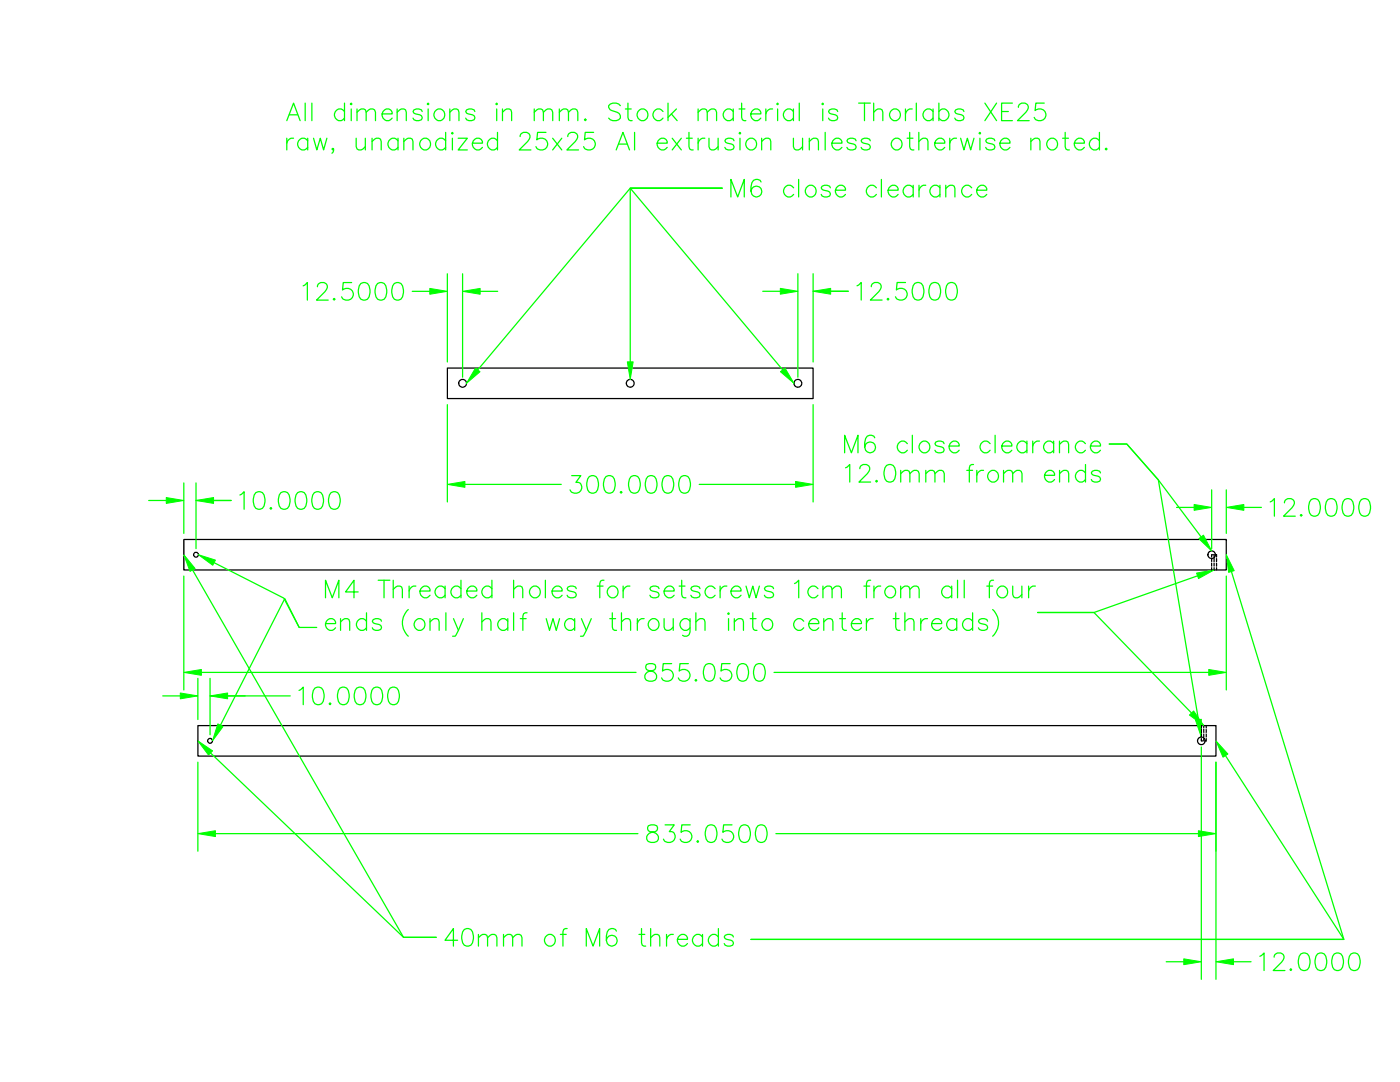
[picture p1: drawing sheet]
<svg xmlns="http://www.w3.org/2000/svg" width="279mm" height="216mm" viewBox="0 0 279 216" stroke-linecap="round" stroke-linejoin="round" font-family="sans-serif">
<g fill="none" stroke="#000" stroke-width=".25">
<path d="M89.3 73.4h73v6.1h-73zM36.7 107.6h208v6.1h-208zM241.8 111.4v.7M241.8 112.4v.6M241.8 113.3v.4M242.1 110.7h-.3v.4M242.3 110.7v.4M242.3 111.4v.7M242.3 112.4v.6M242.3 113.3v.4M242.5 110.7h.3v.4M242.8 111.4v.7"/>
<path d="M242.8 112.4v.6M242.8 113.3v.4M39.5 144.8h203.2v6.1h-203.2zM239.7 144.8v.4M239.7 145.5v.7M239.7 146.5v.6M239.7 147.4v.4h.4M240.2 144.8v.4M240.2 145.5v.7M240.2 146.5v.6M240.2 147.4v.4M240.7 144.8v.4"/>
<path d="M240.7 145.5v.7M240.7 146.5v.6M240.7 147.4v.4h-.3"/>
<circle cx="92.3" cy="76.5" r=".78"/>
<circle cx="125.8" cy="76.5" r=".78"/>
<circle cx="159.2" cy="76.5" r=".78"/>
<circle cx="39.1" cy="110.7" r=".49"/>
<circle cx="241.8" cy="110.7" r=".75"/>
<circle cx="41.9" cy="147.8" r=".49"/>
<circle cx="239.8" cy="147.8" r=".75"/>
</g>
<g fill="none" stroke="#0f0" stroke-width=".25">
<path d="M57.2 24.1l1.4-3.5 1.3 3.5M57.2 27.6v2.3M57.7 22.9h1.7M58.6 27.6a1.18 1.18 0 0 0-1.4 1M60.9 20.6v3.5M61.4 28.1a1.12 1.12 0 0 0-1.6-.2 1.12 1.12 0 0 0 0 1.7 1.12 1.12 0 0 0 1.6-.2M61.4 27.6v2.3M62.2 20.6v3.5M62.6 27.6l.6 2.3 .7-2.3 .7 2.3 .6-2.3M66.6 29.7l-.2 .2-.2-.2 .2-.1a.65 .65 0 0 1-.2 1M68.8 22.3a1.12 1.12 0 0 0-1.7-.2 1.12 1.12 0 0 0 0 1.6 1.12 1.12 0 0 0 1.7-.1M68.8 20.6v3.5"/>
<path d="M69.9 20.8l.2-.2 .1 .2-.1 .1zM70.1 21.7v2.4M71.1 27.6v1.7l.2 .4 .3 .2h.5l.8-.6M71.3 22.4l.8-.7h.5l.3 .2 .2 .5v1.7M71.3 21.7v2.4M72.9 27.6v2.3M73.1 22.4l.8-.7h.5l.4 .2 .1 .5v1.7M74.3 28.2l.8-.6h.5l.3 .2 .2 .4v1.7M74.3 27.6v2.3M76.3 22.7h2a1 1 0 0 0-1-1 1 1 0 0 0-1 1 1.11 1.11 0 0 0 .6 1.3 1.11 1.11 0 0 0 1.4-.4M79.3 22.4l.8-.7h.5l.3 .2 .2 .5v1.7M79.3 21.7v2.4"/>
<path d="M79.4 28.1a1.12 1.12 0 0 0-1.6-.2 1.12 1.12 0 0 0 0 1.7 1.12 1.12 0 0 0 1.6-.2M79.4 27.6v2.3M80.6 28.2l.8-.6h.5l.4 .2 .1 .4v1.7M80.6 27.6v2.3M84.3 22.3a1.04 1.04 0 0 0-1.9 0l.2 .3 1.5 .5 .2 .5a1.04 1.04 0 0 1-1.9 0M84.3 27.8a1.17 1.17 0 0 1 1.6 .6 1.17 1.17 0 0 1-.8 1.5 1.18 1.18 0 0 1-1.3-.7 1.18 1.18 0 0 1 .5-1.4zM85.3 20.8l.1-.2 .2 .2-.2 .1zM85.4 21.7v2.4M87.1 21.9a1.17 1.17 0 0 1 1.7 .6 1.17 1.17 0 0 1-.8 1.6 1.18 1.18 0 0 1-1.3-.8 1.18 1.18 0 0 1 .4-1.4zM88.9 28.1a1.12 1.12 0 0 0-1.6-.2 1.12 1.12 0 0 0 0 1.7 1.12 1.12 0 0 0 1.6-.2M88.9 26.4v3.5M89.8 22.4l.8-.7h.5l.3 .2 .2 .5v1.7"/>
<path d="M89.8 21.7v2.4M90.1 26.6l.2-.2 .1 .2-.1 .1zM90.3 27.6v2.3M91.4 27.6h1.9l-1.9 2.3h1.9M94.3 28.6h2a1 1 0 0 0-1-1.1 1 1 0 0 0-1 1.1 1.11 1.11 0 0 0 .6 1.2 1.11 1.11 0 0 0 1.4-.4M94.8 22.3a1.04 1.04 0 0 0-1.9 0l.2 .3 1.5 .5 .2 .5a1.04 1.04 0 0 1-1.9 0M98.9 20.8l.2-.2 .2 .2-.2 .1zM99.1 21.7v2.4M99.3 28.1a1.12 1.12 0 0 0-1.7-.2 1.12 1.12 0 0 0 0 1.7 1.12 1.12 0 0 0 1.7-.2M99.3 26.4v3.5M100.3 22.4l.8-.7h.5l.4 .2 .1 .5v1.7M100.3 21.7v2.4"/>
<path d="M103.8 27.3a.81 .81 0 0 1 .7-.9h.6a.86 .86 0 0 1 .5 1.4l-2 2.1h2.4M106.6 22.4l.9-.7h.5l.3 .2 .1 .5v1.7M106.6 21.7v2.4M108.4 22.4l.9-.7h.5l.3 .2 .2 .5v1.7M109 26.4h-1.7l-.2 1.5a1.24 1.24 0 0 1 1.9 0 1.24 1.24 0 0 1-.2 1.9 1.24 1.24 0 0 1-1.8-.5M110.3 27.6l1.8 2.3M111.6 22.4l.9-.7h.5l.3 .2 .2 .5v1.7M111.6 21.7v2.4M112.1 27.6l-1.8 2.3M113.3 27.3a.81 .81 0 0 1 .7-.9h.6a.86 .86 0 0 1 .5 1.4l-2 2.1h2.4M113.5 22.4l.8-.7h.5l.3 .2 .2 .5v1.7M116.6 23.9l.2-.2 .2 .2-.2 .2z"/>
<path d="M118.5 26.4h-1.7l-.2 1.5a1.24 1.24 0 0 1 1.9 0 1.24 1.24 0 0 1-.2 1.9 1.24 1.24 0 0 1-1.8-.5M123 29.9l1.3-3.5 1.3 3.5M123.5 28.8h1.6M123.8 21.1a1.52 1.52 0 0 0-2.3 0 .93 .93 0 0 0 .6 1l1 .3a.86 .86 0 0 1 .4 1.5 1.57 1.57 0 0 1-2-.3M124.8 21.7h1.2M125.3 20.6v2.8l.2 .5 .7 .2M126.6 26.4v3.5M127.7 21.9a1.17 1.17 0 0 1 1.6 .6 1.17 1.17 0 0 1-.8 1.6 1.18 1.18 0 0 1-1.3-.8 1.18 1.18 0 0 1 .5-1.4zM131.1 28.6h2.1a1 1 0 0 0-1-1.1 1 1 0 0 0-1.1 1.1 1.11 1.11 0 0 0 .7 1.2 1.11 1.11 0 0 0 1.4-.4M132.3 22.3a1.12 1.12 0 0 0-1.6-.2 1.12 1.12 0 0 0 0 1.6 1.12 1.12 0 0 0 1.6-.1M133.3 20.6v3.5M134 22.7l1.1 1.4"/>
<path d="M134.2 27.6l1.8 2.3M135 21.7l-1.7 1.7M136 27.6l-1.8 2.3M137 27.6h1.2M137.5 26.4v2.9l.1 .4 .7 .2M139.3 22.4l.9-.7h.5l.3 .2 .1 .5v1.7M139.3 21.7v2.4M139.3 27.6v2.3M140.7 27.6a1.18 1.18 0 0 0-1.4 1M141.1 22.4l.9-.7h.5l.3 .2 .2 .5v1.7M141.5 27.6v1.7l.2 .4 .3 .2h.5l.8-.6M143.3 27.6v2.3"/>
<path d="M144.1 37.6h-18.3v34.6M144.1 37.6h-18.3l-30.4 36.2M144.1 37.6h-18.3l30.4 36.2M145.9 39.3v-3.5l1.3 3.5 1.3-3.5v3.5M146.3 22.3a1.12 1.12 0 0 0-1.6-.2 1.12 1.12 0 0 0 0 1.6 1.12 1.12 0 0 0 1.6-.1M146.3 21.7v2.4M146.5 28.1a1.04 1.04 0 0 0-1.8 0l.1 .3 1.5 .5 .2 .5a1.04 1.04 0 0 1-1.8 0M147.5 26.6l.2-.2 .1 .2-.1 .1zM147.5 21.7h1.2M147.7 27.6v2.3M148 20.6v2.8l.2 .5 .6 .2M149.3 27.8a1.17 1.17 0 0 1 1.7 .6 1.17 1.17 0 0 1-.8 1.5 1.18 1.18 0 0 1-1.3-.7 1.18 1.18 0 0 1 .4-1.4z"/>
<path d="M149.8 22.7h2a1 1 0 0 0-1-1 1 1 0 0 0-1 1 1.11 1.11 0 0 0 .7 1.3 1.11 1.11 0 0 0 1.3-.4M151.9 36.3a.99 .99 0 0 0-1-.5 .99 .99 0 0 0-.8 .7 2.43 2.43 0 0 0 .3 2.6 1.08 1.08 0 0 0 1.5-.5 1.08 1.08 0 0 0-.7-1.4 1.08 1.08 0 0 0-1.3 .9M152 28.2l.8-.6h.6l.3 .2 .1 .4v1.7M152 27.6v2.3M152.8 21.7v2.4M154.2 21.7a1.18 1.18 0 0 0-1.4 1M155 20.8l.2-.2 .1 .2-.1 .1zM155.2 21.7v2.4M158.3 27.6v1.7l.2 .4 .4 .2h.4l.9-.6M158.3 22.3a1.12 1.12 0 0 0-1.6-.2 1.12 1.12 0 0 0 0 1.6 1.12 1.12 0 0 0 1.6-.1M158.3 21.7v2.4M158.4 37.5a1.12 1.12 0 0 0-1.7-.2 1.12 1.12 0 0 0 0 1.7 1.12 1.12 0 0 0 1.7-.2"/>
<path d="M159.4 35.8v3.5M159.5 20.6v3.5M160.2 27.6v2.3M160.9 37.5a1.15 1.15 0 0 1 2 .3 1.15 1.15 0 0 1-1.3 1.5 1.23 1.23 0 0 1-.7-1.8zM161.5 28.2l.9-.6h.5l.3 .2 .1 .4v1.7M161.5 27.6v2.3M164 20.8l.2-.2 .1 .2-.1 .1zM164.2 21.7v2.4M164.7 26.4v3.5M165.7 37.5a1.04 1.04 0 0 0-1.8 0l.2 .3 1.5 .5 .1 .5a1.04 1.04 0 0 1-1.8 0M166 28.6h2a1 1 0 0 0-1-1.1 1 1 0 0 0-1 1.1 1.11 1.11 0 0 0 .7 1.2 1.11 1.11 0 0 0 1.3-.4M166.7 38h2a1 1 0 0 0-1-1.1 1 1 0 0 0-1 1.1 1.11 1.11 0 0 0 .7 1.2 1.11 1.11 0 0 0 1.3-.4"/>
<path d="M167.2 22.3a1.04 1.04 0 0 0-1.8 0l.1 .3 1.5 .5 .2 .5a1.04 1.04 0 0 1-1.8 0M170.8 28.1a1.04 1.04 0 0 0-1.8 0l.2 .3 1.5 .5 .1 .5a1.04 1.04 0 0 1-1.8 0M171.4 20.6h2.3M172.5 20.6v3.5M173.7 28.1a1.04 1.04 0 0 0-1.8 0l.1 .3 1.5 .5 .2 .5a1.04 1.04 0 0 1-1.8 0M174.4 22.4l.8-.7h.5l.3 .2 .2 .5v1.7M174.4 20.6v3.5M174.9 37.5a1.12 1.12 0 0 0-1.6-.2 1.12 1.12 0 0 0 0 1.7 1.12 1.12 0 0 0 1.6-.2M175.9 35.8v3.5M177.2 38h2a1 1 0 0 0-1-1.1 1 1 0 0 0-1 1.1 1.11 1.11 0 0 0 .7 1.2 1.11 1.11 0 0 0 1.3-.4M177.7 22.3a1.15 1.15 0 0 1 2 .3 1.15 1.15 0 0 1-1.3 1.5 1.23 1.23 0 0 1-.7-1.8zM178 28.1a1.15 1.15 0 0 1 2 .3 1.15 1.15 0 0 1-1.3 1.5 1.23 1.23 0 0 1-.7-1.8z"/>
<path d="M180.7 21.7v2.4M181 27.6h1.2M181.5 26.4v2.9l.2 .4 .7 .2M182.1 21.7a1.18 1.18 0 0 0-1.4 1M182.2 37.5a1.12 1.12 0 0 0-1.6-.2 1.12 1.12 0 0 0 0 1.7 1.12 1.12 0 0 0 1.6-.2M182.2 37v2.3M182.9 20.6v3.5M183.4 28.2l.8-.6h.5l.3 .2 .2 .4v1.7M183.4 26.4v3.5M183.4 37v2.3M184.8 37a1.18 1.18 0 0 0-1.4 1M186.2 22.3a1.12 1.12 0 0 0-1.6-.2 1.12 1.12 0 0 0 0 1.6 1.12 1.12 0 0 0 1.6-.1"/>
<path d="M186.2 21.7v2.4M186.5 28.6h2a1 1 0 0 0-1-1.1 1 1 0 0 0-1 1.1 1.11 1.11 0 0 0 .7 1.2 1.11 1.11 0 0 0 1.3-.4M187.4 22.3a1.12 1.12 0 0 1 1.6-.2 1.12 1.12 0 0 1 0 1.6 1.12 1.12 0 0 1-1.6-.1M187.4 20.6v3.5M187.6 37.5a1.12 1.12 0 0 0-1.7-.2 1.12 1.12 0 0 0 0 1.7 1.12 1.12 0 0 0 1.7-.2M187.6 37v2.3M188.7 37.6l.9-.6h.5l.3 .2 .2 .4v1.7M188.7 37v2.3M189.5 27.6v2.3M190.9 27.6a1.18 1.18 0 0 0-1.4 1M191.7 27.6l.7 2.3 .7-2.3 .6 2.3 .7-2.3M192.4 22.3a1.04 1.04 0 0 0-1.9 0l.2 .3 1.5 .5 .2 .5a1.04 1.04 0 0 1-1.9 0"/>
<path d="M193.9 37.5a1.12 1.12 0 0 0-1.6-.2 1.12 1.12 0 0 0 0 1.7 1.12 1.12 0 0 0 1.6-.2M194.9 38h2a1 1 0 0 0-1-1.1 1 1 0 0 0-1 1.1 1.11 1.11 0 0 0 .7 1.2 1.11 1.11 0 0 0 1.3-.4M195.4 26.6l.2-.2 .1 .2-.1 .1zM195.6 27.6v2.3M196.6 20.6l2.3 3.5M198.5 28.1a1.04 1.04 0 0 0-1.8 0l.2 .3 1.5 .5 .1 .5a1.04 1.04 0 0 1-1.8 0M198.9 20.6l-2.3 3.5M199.6 28.6h2a1 1 0 0 0-1-1.1 1 1 0 0 0-1 1.1 1.11 1.11 0 0 0 .6 1.2 1.11 1.11 0 0 0 1.4-.4M199.9 22.3h1.3M202 20.6h-2.1v3.5h2.1M203.2 21.4a.81 .81 0 0 1 .7-.8h.7a.86 .86 0 0 1 .5 1.3l-2 2.2h2.3M205.7 28.2l.9-.6h.5l.3 .2 .2 .4v1.7"/>
<path d="M205.7 27.6v2.3M208.4 20.6h-1.7l-.1 1.5a1.24 1.24 0 0 1 1.8 0 1.24 1.24 0 0 1-.2 1.8 1.24 1.24 0 0 1-1.8-.5M209.1 28.1a1.15 1.15 0 0 1 2 .3 1.15 1.15 0 0 1-1.4 1.5 1.23 1.23 0 0 1-.6-1.8zM212.1 27.6h1.1M212.6 26.4v2.9l.1 .4 .7 .2M214.4 28.6h2a1 1 0 0 0-1-1.1 1 1 0 0 0-1 1.1 1.11 1.11 0 0 0 .7 1.2 1.11 1.11 0 0 0 1.3-.4M219.4 28.1a1.12 1.12 0 0 0-1.6-.2 1.12 1.12 0 0 0 0 1.7 1.12 1.12 0 0 0 1.6-.2M219.4 26.4v3.5M220.6 29.7l.2-.1 .1 .1-.1 .2zM60.5 57l.8-.6v3.5M63.4 57.2a.81 .81 0 0 1 .6-.8h.7a.86 .86 0 0 1 .5 1.3l-2 2.2h2.3M66.5 59.7l.2-.1 .1 .1-.1 .2z"/>
<path d="M70.2 56.4h-1.7l-.1 1.5a1.24 1.24 0 0 1 1.8 0 1.24 1.24 0 0 1-.2 1.8 1.24 1.24 0 0 1-1.8-.5M72 56.6a1.09 1.09 0 0 1 1.7 .4 2.77 2.77 0 0 1-.4 2.7 1.09 1.09 0 0 1-1.6-.5 2.78 2.78 0 0 1 .3-2.6zM75.4 56.6a1.09 1.09 0 0 1 1.6 .4 2.77 2.77 0 0 1-.3 2.7 1.09 1.09 0 0 1-1.7-.5 2.77 2.77 0 0 1 .4-2.6zM78.7 56.6a1.09 1.09 0 0 1 1.6 .4 2.78 2.78 0 0 1-.3 2.7 1.09 1.09 0 0 1-1.6-.5 2.77 2.77 0 0 1 .3-2.6zM82.3 58.1h3.5M89.3 54.6v17.6M92.3 54.6v20.7M95.8 58.1h3.5M152.2 58.1h3.5M159.2 54.6v20.7M162.3 54.6v17.6M162.3 58.1h7"/>
<path d="M171 57l.9-.6v3.5M173.9 57.2a.81 .81 0 0 1 .6-.8h.7a.86 .86 0 0 1 .5 1.3l-2 2.2h2.3M177 59.7l.2-.2 .2 .2-.2 .2zM180.7 56.4h-1.7l-.1 1.5a1.24 1.24 0 0 1 1.9 0 1.24 1.24 0 0 1-.3 1.8 1.24 1.24 0 0 1-1.8-.5M182.6 56.6a1.09 1.09 0 0 1 1.6 .4 2.77 2.77 0 0 1-.3 2.7 1.09 1.09 0 0 1-1.7-.5 2.78 2.78 0 0 1 .4-2.6zM185.9 56.6a1.09 1.09 0 0 1 1.6 .4 2.77 2.77 0 0 1-.3 2.7 1.09 1.09 0 0 1-1.6-.5 2.77 2.77 0 0 1 .3-2.6zM189.2 56.6a1.09 1.09 0 0 1 1.7 .4 2.78 2.78 0 0 1-.4 2.7 1.09 1.09 0 0 1-1.6-.5 2.77 2.77 0 0 1 .3-2.6zM29.7 99.9h3.5M36.7 96.4v10M39.1 96.4v13.1M39.1 99.9h7M47.9 98.8l.8-.7v3.5"/>
<path d="M51.1 98.3a1.09 1.09 0 0 1 1.6 .5 2.78 2.78 0 0 1-.3 2.6 1.09 1.09 0 0 1-1.7-.4 2.77 2.77 0 0 1 .4-2.7zM56.1 98.3a1.09 1.09 0 0 1 1.6 .5 2.78 2.78 0 0 1-.3 2.6 1.09 1.09 0 0 1-1.7-.4 2.77 2.77 0 0 1 .4-2.7zM59.4 98.3a1.09 1.09 0 0 1 1.6 .5 2.78 2.78 0 0 1-.3 2.6 1.09 1.09 0 0 1-1.6-.4 2.77 2.77 0 0 1 .3-2.7zM62.7 98.3a1.09 1.09 0 0 1 1.7 .5 2.77 2.77 0 0 1-.3 2.6 1.09 1.09 0 0 1-1.7-.4 2.78 2.78 0 0 1 .3-2.7zM66.1 98.3a1.09 1.09 0 0 1 1.6 .5 2.77 2.77 0 0 1-.3 2.6 1.09 1.09 0 0 1-1.7-.4 2.77 2.77 0 0 1 .4-2.7zM89.3 80.7v19.5M92.8 96.7h19.2M114.1 94.9h1.8l-1 1.4a1.08 1.08 0 0 1 1.2 .9 1.08 1.08 0 0 1-1 1.2 1.06 1.06 0 0 1-1.3-.6M117.6 95.1a1.09 1.09 0 0 1 1.7 .5 2.78 2.78 0 0 1-.4 2.6 1.09 1.09 0 0 1-1.6-.4 2.77 2.77 0 0 1 .3-2.7zM120.9 95.1a1.09 1.09 0 0 1 1.7 .5 2.78 2.78 0 0 1-.3 2.6 1.09 1.09 0 0 1-1.7-.4 2.77 2.77 0 0 1 .3-2.7zM123.8 98.2l.2-.1 .1 .1-.1 .2zM126 95.1a1.09 1.09 0 0 1 1.6 .5 2.78 2.78 0 0 1-.3 2.6 1.09 1.09 0 0 1-1.7-.4 2.77 2.77 0 0 1 .4-2.7z"/>
<path d="M129.3 95.1a1.09 1.09 0 0 1 1.6 .5 2.77 2.77 0 0 1-.3 2.6 1.09 1.09 0 0 1-1.6-.4 2.77 2.77 0 0 1 .3-2.7zM132.6 95.1a1.09 1.09 0 0 1 1.7 .5 2.77 2.77 0 0 1-.4 2.6 1.09 1.09 0 0 1-1.6-.4 2.77 2.77 0 0 1 .3-2.7zM136 95.1a1.09 1.09 0 0 1 1.6 .5 2.77 2.77 0 0 1-.3 2.6 1.09 1.09 0 0 1-1.7-.4 2.77 2.77 0 0 1 .4-2.7zM139.5 96.7h19.3M162.3 80.7v19.5M168.6 90.4v-3.6l1.3 3.6 1.3-3.6v3.6M168.7 93.3l.9-.6v3.5M171.6 93.5a.81 .81 0 0 1 .7-.8h.6a.86 .86 0 0 1 .5 1.3l-2 2.2h2.4M174.6 87.4a.99 .99 0 0 0-1-.6 .99 .99 0 0 0-.8 .7 2.42 2.42 0 0 0 .3 2.7 1.08 1.08 0 0 0 1.5-.5 1.08 1.08 0 0 0-.7-1.5 1.08 1.08 0 0 0-1.3 1M174.8 96l.1-.1 .2 .1-.2 .2zM176.9 92.9a1.09 1.09 0 0 1 1.7 .4 2.77 2.77 0 0 1-.4 2.7 1.09 1.09 0 0 1-1.6-.5 2.77 2.77 0 0 1 .3-2.6zM179.8 94.5l.8-.6h.5l.3 .1 .2 .5v1.7"/>
<path d="M179.8 93.9v2.3M181.1 88.5a1.12 1.12 0 0 0-1.7-.1 1.12 1.12 0 0 0 0 1.6 1.12 1.12 0 0 0 1.7-.2M181.6 94.5l.8-.6h.5l.4 .1 .1 .5v1.7M182.1 86.8v3.6M183.6 88.5a1.15 1.15 0 0 1 2 .3 1.15 1.15 0 0 1-1.3 1.6 1.23 1.23 0 0 1-.7-1.9zM184.8 94.5l.8-.6h.5l.3 .1 .2 .5v1.7M184.8 93.9v2.3M186.6 94.5l.8-.6h.5l.4 .1 .1 .5v1.7M188.4 88.5a1.04 1.04 0 0 0-1.8 0l.2 .4 1.5 .5 .1 .4a1.04 1.04 0 0 1-1.8 0M189.4 89h2a1 1 0 0 0-1-1 1 1 0 0 0-1 1 1.11 1.11 0 0 0 .7 1.2 1.11 1.11 0 0 0 1.3-.4M192.9 93.9h1.2M194.3 92.7l-.7 .2-.2 .4v2.9"/>
<path d="M194.9 93.9v2.3M196.3 93.9a1.18 1.18 0 0 0-1.4 .9M197.3 94.4a1.15 1.15 0 0 1 2 .3 1.15 1.15 0 0 1-1.4 1.5 1.23 1.23 0 0 1-.6-1.8zM197.6 88.5a1.12 1.12 0 0 0-1.7-.1 1.12 1.12 0 0 0 0 1.6 1.12 1.12 0 0 0 1.7-.2M198.6 86.8v3.6M199.9 89h2a1 1 0 0 0-1-1 1 1 0 0 0-1 1 1.11 1.11 0 0 0 .7 1.2 1.11 1.11 0 0 0 1.3-.4M200.3 94.5l.8-.6h.5l.4 .1 .1 .5v1.7M200.3 93.9v2.3M202.1 94.5l.8-.6h.6l.3 .1 .2 .5v1.7M204.9 88.5a1.12 1.12 0 0 0-1.6-.1 1.12 1.12 0 0 0 0 1.6 1.12 1.12 0 0 0 1.6-.2M204.9 88v2.4M206.1 88v2.4"/>
<path d="M207.5 88a1.18 1.18 0 0 0-1.4 1M208.5 94.8h2a1 1 0 0 0-1-1 1 1 0 0 0-1 1 1.11 1.11 0 0 0 .6 1.3 1.11 1.11 0 0 0 1.4-.4M210.3 88.5a1.12 1.12 0 0 0-1.7-.1 1.12 1.12 0 0 0 0 1.6 1.12 1.12 0 0 0 1.7-.2M210.3 88v2.4M211.4 88.7l.9-.7h.5l.3 .2 .2 .5v1.7M211.4 88v2.4M211.5 94.5l.8-.6h.5l.3 .1 .2 .5v1.7M211.5 93.9v2.3M216.6 88.5a1.12 1.12 0 0 0-1.6-.1 1.12 1.12 0 0 0 0 1.6 1.12 1.12 0 0 0 1.6-.2M216.6 94.4a1.12 1.12 0 0 0-1.6-.2 1.12 1.12 0 0 0 0 1.7 1.12 1.12 0 0 0 1.6-.2M216.6 92.7v3.5M217.6 89h2a1 1 0 0 0-1-1 1 1 0 0 0-1 1 1.11 1.11 0 0 0 .7 1.2 1.11 1.11 0 0 0 1.3-.4"/>
<path d="M219.6 94.4a1.04 1.04 0 0 0-1.8 0l.2 .3 1.5 .5 .1 .5a1.04 1.04 0 0 1-1.8 0M241.8 97.7v11.8M244.7 97.7v8.7M261.7 99.7a1.09 1.09 0 0 1 1.6 .5 2.78 2.78 0 0 1-.3 2.6 1.09 1.09 0 0 1-1.7-.5 2.77 2.77 0 0 1 .4-2.6zM265 99.7a1.09 1.09 0 0 1 1.7 .5 2.78 2.78 0 0 1-.4 2.6 1.09 1.09 0 0 1-1.6-.5 2.78 2.78 0 0 1 .3-2.6zM268.4 99.7a1.09 1.09 0 0 1 1.6 .5 2.77 2.77 0 0 1-.3 2.6 1.09 1.09 0 0 1-1.7-.5 2.78 2.78 0 0 1 .4-2.6zM271.7 99.7a1.09 1.09 0 0 1 1.6 .5 2.77 2.77 0 0 1-.3 2.6 1.09 1.09 0 0 1-1.6-.5 2.77 2.77 0 0 1 .3-2.6zM36.7 114.9v22.8M38.4 113.7l42.1 73.3h6.6h-6.6l-38.5-36.8M42.7 112.3l13.9 7.1 3.1 5.8h3.5M53.9 101.4l.2-.1 .1 .1-.1 .2zM65 119.3v-3.5l1.3 3.5 1.3-3.5v3.5"/>
<path d="M71.5 118.1h-2.5l1.6-2.3v3.5M75.5 115.8h2.3M76.6 115.8v3.5M78.5 117.6l.8-.7h.5l.4 .2 .1 .5v1.7M78.5 115.8v3.5M81.6 116.9v2.4M83 116.9a1.18 1.18 0 0 0-1.4 1M83.8 117.9h2a1 1 0 0 0-1-1 1 1 0 0 0-1 1 1.11 1.11 0 0 0 .7 1.3 1.11 1.11 0 0 0 1.3-.4M88.8 117.5a1.12 1.12 0 0 0-1.6-.2 1.12 1.12 0 0 0 0 1.6 1.12 1.12 0 0 0 1.6-.1M88.8 116.9v2.4M92 117.5a1.12 1.12 0 0 0-1.7-.2 1.12 1.12 0 0 0 0 1.6 1.12 1.12 0 0 0 1.7-.1M92 115.8v3.5"/>
<path d="M93.2 117.9h2a1 1 0 0 0-1-1 1 1 0 0 0-1 1 1.11 1.11 0 0 0 .6 1.3 1.11 1.11 0 0 0 1.4-.4M98.2 117.5a1.12 1.12 0 0 0-1.7-.2 1.12 1.12 0 0 0 0 1.6 1.12 1.12 0 0 0 1.7-.1M98.2 115.8v3.5M102.5 117.6l.8-.7h.6l.3 .2 .1 .5v1.7M102.5 115.8v3.5M105.9 117.5a1.15 1.15 0 0 1 2 .3 1.15 1.15 0 0 1-1.4 1.5 1.23 1.23 0 0 1-.6-1.8zM108.8 115.8v3.5M110.2 117.9h2a1 1 0 0 0-1-1 1 1 0 0 0-1 1 1.11 1.11 0 0 0 .6 1.3 1.11 1.11 0 0 0 1.4-.4M115 117.5a1.04 1.04 0 0 0-1.8 0l.2 .3 1.5 .5 .1 .5a1.04 1.04 0 0 1-1.8 0M119.2 116.9h1.2M120.5 115.8l-.7 .2-.1 .4v2.9M121.4 117.5a1.15 1.15 0 0 1 2 .3 1.15 1.15 0 0 1-1.4 1.5 1.23 1.23 0 0 1-.6-1.8z"/>
<path d="M124.4 116.9v2.4M125.7 116.9a1.18 1.18 0 0 0-1.3 1M131.5 117.5a1.04 1.04 0 0 0-1.8 0l.2 .3 1.5 .5 .1 .5a1.04 1.04 0 0 1-1.8 0M132.5 117.9h2a1 1 0 0 0-1-1 1 1 0 0 0-1 1 1.11 1.11 0 0 0 .7 1.3 1.11 1.11 0 0 0 1.3-.4M135.5 116.9h1.2M136 115.8v2.8l.2 .5 .7 .2M139.7 117.5a1.04 1.04 0 0 0-1.8 0l.2 .3 1.5 .5 .1 .5a1.04 1.04 0 0 1-1.8 0M142.7 117.5a1.12 1.12 0 0 0-1.6-.2 1.12 1.12 0 0 0 0 1.6 1.12 1.12 0 0 0 1.6-.1M143.7 116.9v2.4M145.1 116.9a1.18 1.18 0 0 0-1.4 1M145.9 117.9h2a1 1 0 0 0-1-1 1 1 0 0 0-1 1 1.11 1.11 0 0 0 .6 1.3 1.11 1.11 0 0 0 1.4-.4M148.9 116.9l.6 2.4 .7-2.4 .7 2.4 .6-2.4"/>
<path d="M154.4 117.5a1.04 1.04 0 0 0-1.8 0l.1 .3 1.5 .5 .2 .5a1.04 1.04 0 0 1-1.8 0M158.6 116.4l.8-.6v3.5M163.2 117.5a1.12 1.12 0 0 0-1.6-.2 1.12 1.12 0 0 0 0 1.6 1.12 1.12 0 0 0 1.6-.1M164.2 117.6l.9-.7h.5l.3 .2 .2 .5v1.7M164.2 116.9v2.4M166.1 117.6l.8-.7h.5l.3 .2 .2 .5v1.7M172.4 116.9h1.2M173.8 115.8l-.7 .2-.2 .4v2.9M174.4 116.9v2.4M175.8 116.9a1.18 1.18 0 0 0-1.4 1M177.1 117.1a1.17 1.17 0 0 1 1.6 .6 1.17 1.17 0 0 1-.8 1.6 1.18 1.18 0 0 1-1.3-.8 1.18 1.18 0 0 1 .5-1.4zM179.8 117.6l.8-.7h.5l.3 .2 .2 .5v1.7"/>
<path d="M179.8 116.9v2.4M181.6 117.6l.8-.7h.5l.4 .2 .1 .5v1.7M189.9 117.5a1.12 1.12 0 0 0-1.6-.2 1.12 1.12 0 0 0 0 1.6 1.12 1.12 0 0 0 1.6-.1M189.9 116.9v2.4M191.1 115.8v3.5M192.4 115.8v3.5M196.9 116.9h1.2M198.3 115.8l-.7 .2-.2 .4v2.9M199.5 117.1a1.17 1.17 0 0 1 1.6 .6 1.17 1.17 0 0 1-.8 1.6 1.18 1.18 0 0 1-1.3-.8 1.18 1.18 0 0 1 .5-1.4zM202.1 116.9v1.7l.2 .5 .3 .2h.5l.8-.7M203.9 116.9v2.4M205.3 116.9v2.4"/>
<path d="M206.6 116.9a1.18 1.18 0 0 0-1.3 1M234.8 101.2h3.5M239 114.9l-20.7 7.3h-11.2h11.2l19.5 20.1M239.7 107.1l-8.5-11.3-6.3-7.2h-3.5h3.5l6.3 7.2 8 47.8M244.7 114.9v22.8M245.8 114l22.4 73.4h-118.3h118.3l-23.6-36.6M248.2 101.2h3.5M253.5 100.2l.8-.7v3.5M256.3 100.3a.81 .81 0 0 1 .7-.8h.7a.86 .86 0 0 1 .5 1.3l-2 2.2h2.3M259.5 102.8l.2-.1 .1 .1-.1 .2zM32.5 138.9h3.5M39.5 135.4v8.2"/>
<path d="M40.2 134.2h86.7M41.9 135.4v11.2M41.9 138.9h16M59.7 137.8l.8-.7v3.5M59.7 125.2l-2.9-5.8-12.8 25.3M62.9 137.3a1.09 1.09 0 0 1 1.6 .5 2.78 2.78 0 0 1-.3 2.6 1.09 1.09 0 0 1-1.7-.4 2.78 2.78 0 0 1 .4-2.7zM65 124.4h2a1 1 0 0 0-1-1 1 1 0 0 0-1 1 1.11 1.11 0 0 0 .6 1.3 1.11 1.11 0 0 0 1.4-.4M67.9 137.3a1.09 1.09 0 0 1 1.6 .5 2.78 2.78 0 0 1-.3 2.6 1.09 1.09 0 0 1-1.7-.4 2.77 2.77 0 0 1 .4-2.7zM68 124.1l.8-.7h.5l.3 .2 .2 .5v1.7M68 123.4v2.4M71.2 137.3a1.09 1.09 0 0 1 1.6 .5 2.77 2.77 0 0 1-.3 2.6 1.09 1.09 0 0 1-1.6-.4 2.78 2.78 0 0 1 .3-2.7zM73.1 124a1.12 1.12 0 0 0-1.6-.2 1.12 1.12 0 0 0 0 1.6 1.12 1.12 0 0 0 1.6-.1"/>
<path d="M73.1 122.3v3.5M74.5 137.3a1.09 1.09 0 0 1 1.7 .5 2.77 2.77 0 0 1-.3 2.6 1.09 1.09 0 0 1-1.7-.4 2.78 2.78 0 0 1 .3-2.7zM76.1 124a1.04 1.04 0 0 0-1.8 0l.2 .3 1.5 .5 .1 .5a1.04 1.04 0 0 1-1.8 0M77.9 137.3a1.09 1.09 0 0 1 1.6 .5 2.77 2.77 0 0 1-.3 2.6 1.09 1.09 0 0 1-1.7-.4 2.77 2.77 0 0 1 .4-2.7zM81.5 121.6a3.6 3.6 0 0 0 0 5.3M82.8 124a1.15 1.15 0 0 1 2 .3 1.15 1.15 0 0 1-1.3 1.5 1.23 1.23 0 0 1-.7-1.8zM85.8 124.1l.9-.7h.5l.3 .2 .1 .5v1.7M85.8 123.4v2.4M89 122.3v3.5M90.5 123.4l1 2.4M92.5 123.4l-1.5 3.4-.2 .1h-.5M96.2 124.1l.8-.7h.5l.3 .2 .2 .5v1.7"/>
<path d="M96.2 122.3v3.5M101.3 124a1.12 1.12 0 0 0-1.6-.2 1.12 1.12 0 0 0 0 1.6 1.12 1.12 0 0 0 1.6-.1M101.3 123.4v2.4M102.5 122.3v3.5M103.8 123.4h1.2M105.2 122.3l-.7 .2-.2 .4v2.9M109 123.4l.7 2.4 .7-2.4 .6 2.4 .7-2.4M114.7 124a1.12 1.12 0 0 0-1.7-.2 1.12 1.12 0 0 0 0 1.6 1.12 1.12 0 0 0 1.7-.1M114.7 123.4v2.4M116 123.4l1 2.4M118 123.4l-1.5 3.4-.1 .1h-.5M121.7 123.4h1.2"/>
<path d="M122.2 122.3v2.8l.1 .5 .7 .2M124 124.1l.9-.7h.5l.3 .2 .2 .5v1.7M124 122.3v3.5M127.2 123.4v2.4M128.5 123.4a1.18 1.18 0 0 0-1.3 1M129 132.6a.74 .74 0 0 0 .4 1.2 1.45 1.45 0 0 1 1.6 1.5l-.2 .3a1.38 1.38 0 0 1-2.1-.3 1.18 1.18 0 0 1 1-1.4l.7-.1a.74 .74 0 0 0 .3-1.2l-.5-.2h-.7zM129.5 124a1.15 1.15 0 0 1 2 .3 1.15 1.15 0 0 1-1.3 1.5 1.23 1.23 0 0 1-.7-1.8zM132.5 123.4v1.7l.2 .5 .3 .2h.5l.9-.7M134 132.4h-1.6l-.2 1.5a1.24 1.24 0 0 1 1.9 0 1.24 1.24 0 0 1-.3 1.9 1.24 1.24 0 0 1-1.8-.5M134.4 123.4v2.4M137.4 132.4h-1.7l-.1 1.5a1.24 1.24 0 0 1 1.8 0 1.24 1.24 0 0 1-.2 1.9 1.24 1.24 0 0 1-1.8-.5M137.7 124a1.12 1.12 0 0 0-1.6-.2 1.12 1.12 0 0 0 0 1.6 1.12 1.12 0 0 0 1.6-.1"/>
<path d="M137.7 123.4v2.7a.92 .92 0 0 1-1.2 .8l-.3-.1M138.7 135.7l.2-.1 .1 .1-.1 .2zM138.9 124.1l.8-.7h.5l.4 .2 .1 .5v1.7M138.9 122.3v3.5M140.9 132.6a1.09 1.09 0 0 1 1.6 .5 2.77 2.77 0 0 1-.3 2.6 1.09 1.09 0 0 1-1.6-.4 2.77 2.77 0 0 1 .3-2.7zM145.4 122.3l.1 .2-.1 .1-.2-.1zM145.4 123.4v2.4M145.7 132.4h-1.7l-.1 1.5a1.24 1.24 0 0 1 1.9 0 1.24 1.24 0 0 1-.3 1.9 1.24 1.24 0 0 1-1.8-.5M146.5 124.1l.9-.7h.5l.3 .2 .2 .5v1.7M146.5 123.4v2.4M147.6 132.6a1.09 1.09 0 0 1 1.6 .5 2.78 2.78 0 0 1-.3 2.6 1.09 1.09 0 0 1-1.7-.4 2.78 2.78 0 0 1 .4-2.7zM149.7 123.4h1.2"/>
<path d="M150.2 122.3v2.8l.2 .5 .7 .2M150.9 132.6a1.09 1.09 0 0 1 1.6 .5 2.77 2.77 0 0 1-.3 2.6 1.09 1.09 0 0 1-1.6-.4 2.78 2.78 0 0 1 .3-2.7zM152.2 124a1.15 1.15 0 0 1 2 .3 1.15 1.15 0 0 1-1.3 1.5 1.23 1.23 0 0 1-.7-1.8zM154.5 134.2h86.7M160.4 124a1.12 1.12 0 0 0-1.6-.2 1.12 1.12 0 0 0 0 1.6 1.12 1.12 0 0 0 1.6-.1M161.4 124.4h2a1 1 0 0 0-1-1 1 1 0 0 0-1 1 1.11 1.11 0 0 0 .7 1.3 1.11 1.11 0 0 0 1.3-.4M164.4 124.1l.8-.7h.6l.3 .2 .1 .5v1.7M164.4 123.4v2.4M167.6 123.4h1.1M168.1 122.3v2.8l.1 .5 .7 .2M169.9 124.4h2a1 1 0 0 0-1-1 1 1 0 0 0-1 1 1.11 1.11 0 0 0 .7 1.3 1.11 1.11 0 0 0 1.3-.4M172.9 123.4v2.4"/>
<path d="M174.3 123.4a1.18 1.18 0 0 0-1.4 1M178.3 123.4h1.1M178.8 122.3v2.8l.1 .5 .7 .2M180.6 124.1l.8-.7h.5l.4 .2 .1 .5v1.7M180.6 122.3v3.5M183.8 123.4v2.4M185.1 123.4a1.18 1.18 0 0 0-1.3 1M185.9 124.4h2a1 1 0 0 0-1-1 1 1 0 0 0-1 1 1.11 1.11 0 0 0 .7 1.3 1.11 1.11 0 0 0 1.3-.4M190.9 124a1.12 1.12 0 0 0-1.6-.2 1.12 1.12 0 0 0 0 1.6 1.12 1.12 0 0 0 1.6-.1M190.9 123.4v2.4M194.1 124a1.12 1.12 0 0 0-1.6-.2 1.12 1.12 0 0 0 0 1.6 1.12 1.12 0 0 0 1.6-.1M194.1 122.3v3.5"/>
<path d="M197.1 124a1.04 1.04 0 0 0-1.8 0l.2 .3 1.4 .5 .2 .5a1.04 1.04 0 0 1-1.8 0M198.1 121.6a3.6 3.6 0 0 1 0 5.3M39.5 152.1v17.7M65.7 140.4l.2-.1 .1 .1-.1 .2zM239.7 149v46.4M242.7 152.1v43.3M43 166.3h84.3M129.4 164.8a.74 .74 0 0 0 .3 1.1 1.45 1.45 0 0 1 1.7 1.5l-.2 .4a1.38 1.38 0 0 1-2.1-.4 1.18 1.18 0 0 1 1-1.3l.6-.2a.74 .74 0 0 0 .4-1.1l-.5-.2h-.7zM132.7 164.6h1.9l-1 1.3a1.08 1.08 0 0 1 1.2 1 1.08 1.08 0 0 1-1 1.2 1.06 1.06 0 0 1-1.4-.7M137.7 164.6h-1.6l-.2 1.5a1.24 1.24 0 0 1 1.9 0 1.24 1.24 0 0 1-.3 1.8 1.24 1.24 0 0 1-1.8-.5M139.1 167.9l.2-.1 .1 .1-.1 .2zM141.3 164.8a1.09 1.09 0 0 1 1.6 .4 2.77 2.77 0 0 1-.3 2.7 1.09 1.09 0 0 1-1.7-.5 2.77 2.77 0 0 1 .4-2.6z"/>
<path d="M146.1 164.6h-1.7l-.1 1.5a1.24 1.24 0 0 1 1.8 0 1.24 1.24 0 0 1-.2 1.8 1.24 1.24 0 0 1-1.8-.5M147.9 164.8a1.09 1.09 0 0 1 1.7 .4 2.78 2.78 0 0 1-.4 2.7 1.09 1.09 0 0 1-1.6-.5 2.77 2.77 0 0 1 .3-2.6zM151.3 164.8a1.09 1.09 0 0 1 1.6 .4 2.77 2.77 0 0 1-.3 2.7 1.09 1.09 0 0 1-1.7-.5 2.78 2.78 0 0 1 .4-2.6zM154.8 166.3h84.4M91.3 187.6h-2.5l1.7-2.3v3.5M92.7 185.5a1.09 1.09 0 0 1 1.6 .4 2.77 2.77 0 0 1-.3 2.7 1.09 1.09 0 0 1-1.7-.5 2.78 2.78 0 0 1 .4-2.6zM95.5 187.1l.8-.6h.5l.4 .1 .1 .5v1.7M95.5 186.5v2.3M97.3 187.1l.8-.6h.6l.3 .1 .2 .5v1.7M100.5 187.1l.8-.6h.5l.4 .1 .1 .5v1.7M100.5 186.5v2.3M102.3 187.1l.9-.6h.5l.3 .1 .2 .5v1.7"/>
<path d="M108.8 187a1.15 1.15 0 0 1 2 .3 1.15 1.15 0 0 1-1.3 1.5 1.23 1.23 0 0 1-.7-1.8zM111.8 186.5h1.2M113.2 185.3l-.7 .2-.2 .4v2.9M117 188.8v-3.5l1.4 3.5 1.3-3.5v3.5M123 185.8a.99 .99 0 0 0-.9-.5 .99 .99 0 0 0-.9 .6 2.43 2.43 0 0 0 .3 2.7 1.08 1.08 0 0 0 1.6-.5 1.08 1.08 0 0 0-.8-1.5 1.08 1.08 0 0 0-1.3 1M127.5 186.5h1.2M128 185.3v2.8l.2 .5 .7 .2M129.9 187.1l.8-.6h.5l.3 .1 .2 .5v1.7M129.9 185.3v3.5M133 186.5v2.3M134.4 186.5a1.18 1.18 0 0 0-1.4 .9M135.2 187.4h2a1 1 0 0 0-1-1 1 1 0 0 0-1 1 1.11 1.11 0 0 0 .7 1.3 1.11 1.11 0 0 0 1.3-.4"/>
<path d="M140.2 187a1.12 1.12 0 0 0-1.6-.2 1.12 1.12 0 0 0 0 1.6 1.12 1.12 0 0 0 1.6-.1M140.2 186.5v2.3M143.4 187a1.12 1.12 0 0 0-1.7-.2 1.12 1.12 0 0 0 0 1.6 1.12 1.12 0 0 0 1.7-.1M143.4 185.3v3.5M146.4 187a1.04 1.04 0 0 0-1.9 0l.2 .3 1.5 .5 .2 .5a1.04 1.04 0 0 1-1.9 0M232.7 191.9h3.5M246.2 191.9h3.5M251.4 190.8l.9-.6v3.5M254.3 191a.81 .81 0 0 1 .6-.8h.7a.86 .86 0 0 1 .5 1.3l-2 2.2h2.3M257.4 193.5l.2-.2 .2 .2-.2 .2zM259.6 190.3a1.09 1.09 0 0 1 1.7 .5 2.78 2.78 0 0 1-.4 2.7 1.09 1.09 0 0 1-1.6-.5 2.77 2.77 0 0 1 .3-2.7zM263 190.3a1.09 1.09 0 0 1 1.6 .5 2.78 2.78 0 0 1-.3 2.7 1.09 1.09 0 0 1-1.7-.5 2.77 2.77 0 0 1 .4-2.7z"/>
<path d="M266.3 190.3a1.09 1.09 0 0 1 1.6 .5 2.77 2.77 0 0 1-.3 2.7 1.09 1.09 0 0 1-1.6-.5 2.77 2.77 0 0 1 .3-2.7zM269.6 190.3a1.09 1.09 0 0 1 1.7 .5 2.77 2.77 0 0 1-.4 2.7 1.09 1.09 0 0 1-1.6-.5 2.77 2.77 0 0 1 .3-2.7z"/>
</g>
<g fill="#0f0" stroke="#0f0" stroke-width=".2">
<path d="M39.5 166.3l3.5-.5v1.1z"/>
<path d="M239.2 165.8l3.5 .5-3.5 .6z"/>
<path d="M36.7 134.2l3.5-.6v1.2z"/>
<path d="M241.2 133.6l3.5 .6-3.5 .6z"/>
<path d="M89.3 96.7l3.5-.6v1.1z"/>
<path d="M158.8 96.1l3.5 .6-3.5 .5z"/>
<path d="M92.3 58.1l3.5-.6v1.2z"/>
<path d="M85.8 57.5l3.5 .6-3.5 .6z"/>
<path d="M162.3 58.1l3.5-.6v1.2z"/>
<path d="M155.7 57.5l3.5 .6-3.5 .6z"/>
<path d="M36.7 110.7l2.2 2.7-1 .6z"/>
<path d="M39.5 147.8l2.9 2-.8 .9z"/>
<path d="M244.7 110.7l1.6 3.2-1.1 .3z"/>
<path d="M242.7 147.8l2.4 2.7-1 .6z"/>
<path d="M125.2 72.2h1.2l-.6 3.5z"/>
<path d="M94.9 73.4l.9 .8-2.7 2.3z"/>
<path d="M155.8 74.2l.8-.8 1.9 3.1z"/>
<path d="M239.2 107.5l1-.7 1.6 3.1z"/>
<path d="M238.6 143.7l1.1-.2 .1 3.6z"/>
<path d="M39.1 99.9l3.5-.6v1.1z"/>
<path d="M33.2 99.3l3.5 .6-3.5 .5z"/>
<path d="M41.9 138.9l3.5-.6v1.1z"/>
<path d="M36 138.3l3.5 .6-3.5 .5z"/>
<path d="M39.6 110.7l3.4 1.1-.5 1z"/>
<path d="M43.5 144.4l1 .6-2.1 2.8z"/>
<path d="M238.8 114.3l3.5-.6-3.1 1.7z"/>
<path d="M238.3 100.7l3.5 .5-3.5 .6z"/>
<path d="M244.7 101.2l3.5-.5v1.1z"/>
<path d="M236.2 191.3l3.6 .6-3.6 .6z"/>
<path d="M242.7 191.9l3.5-.6v1.2z"/>
<path d="M237.4 142.7l.8-.8 2 2.9z"/>
</g>
</svg>
